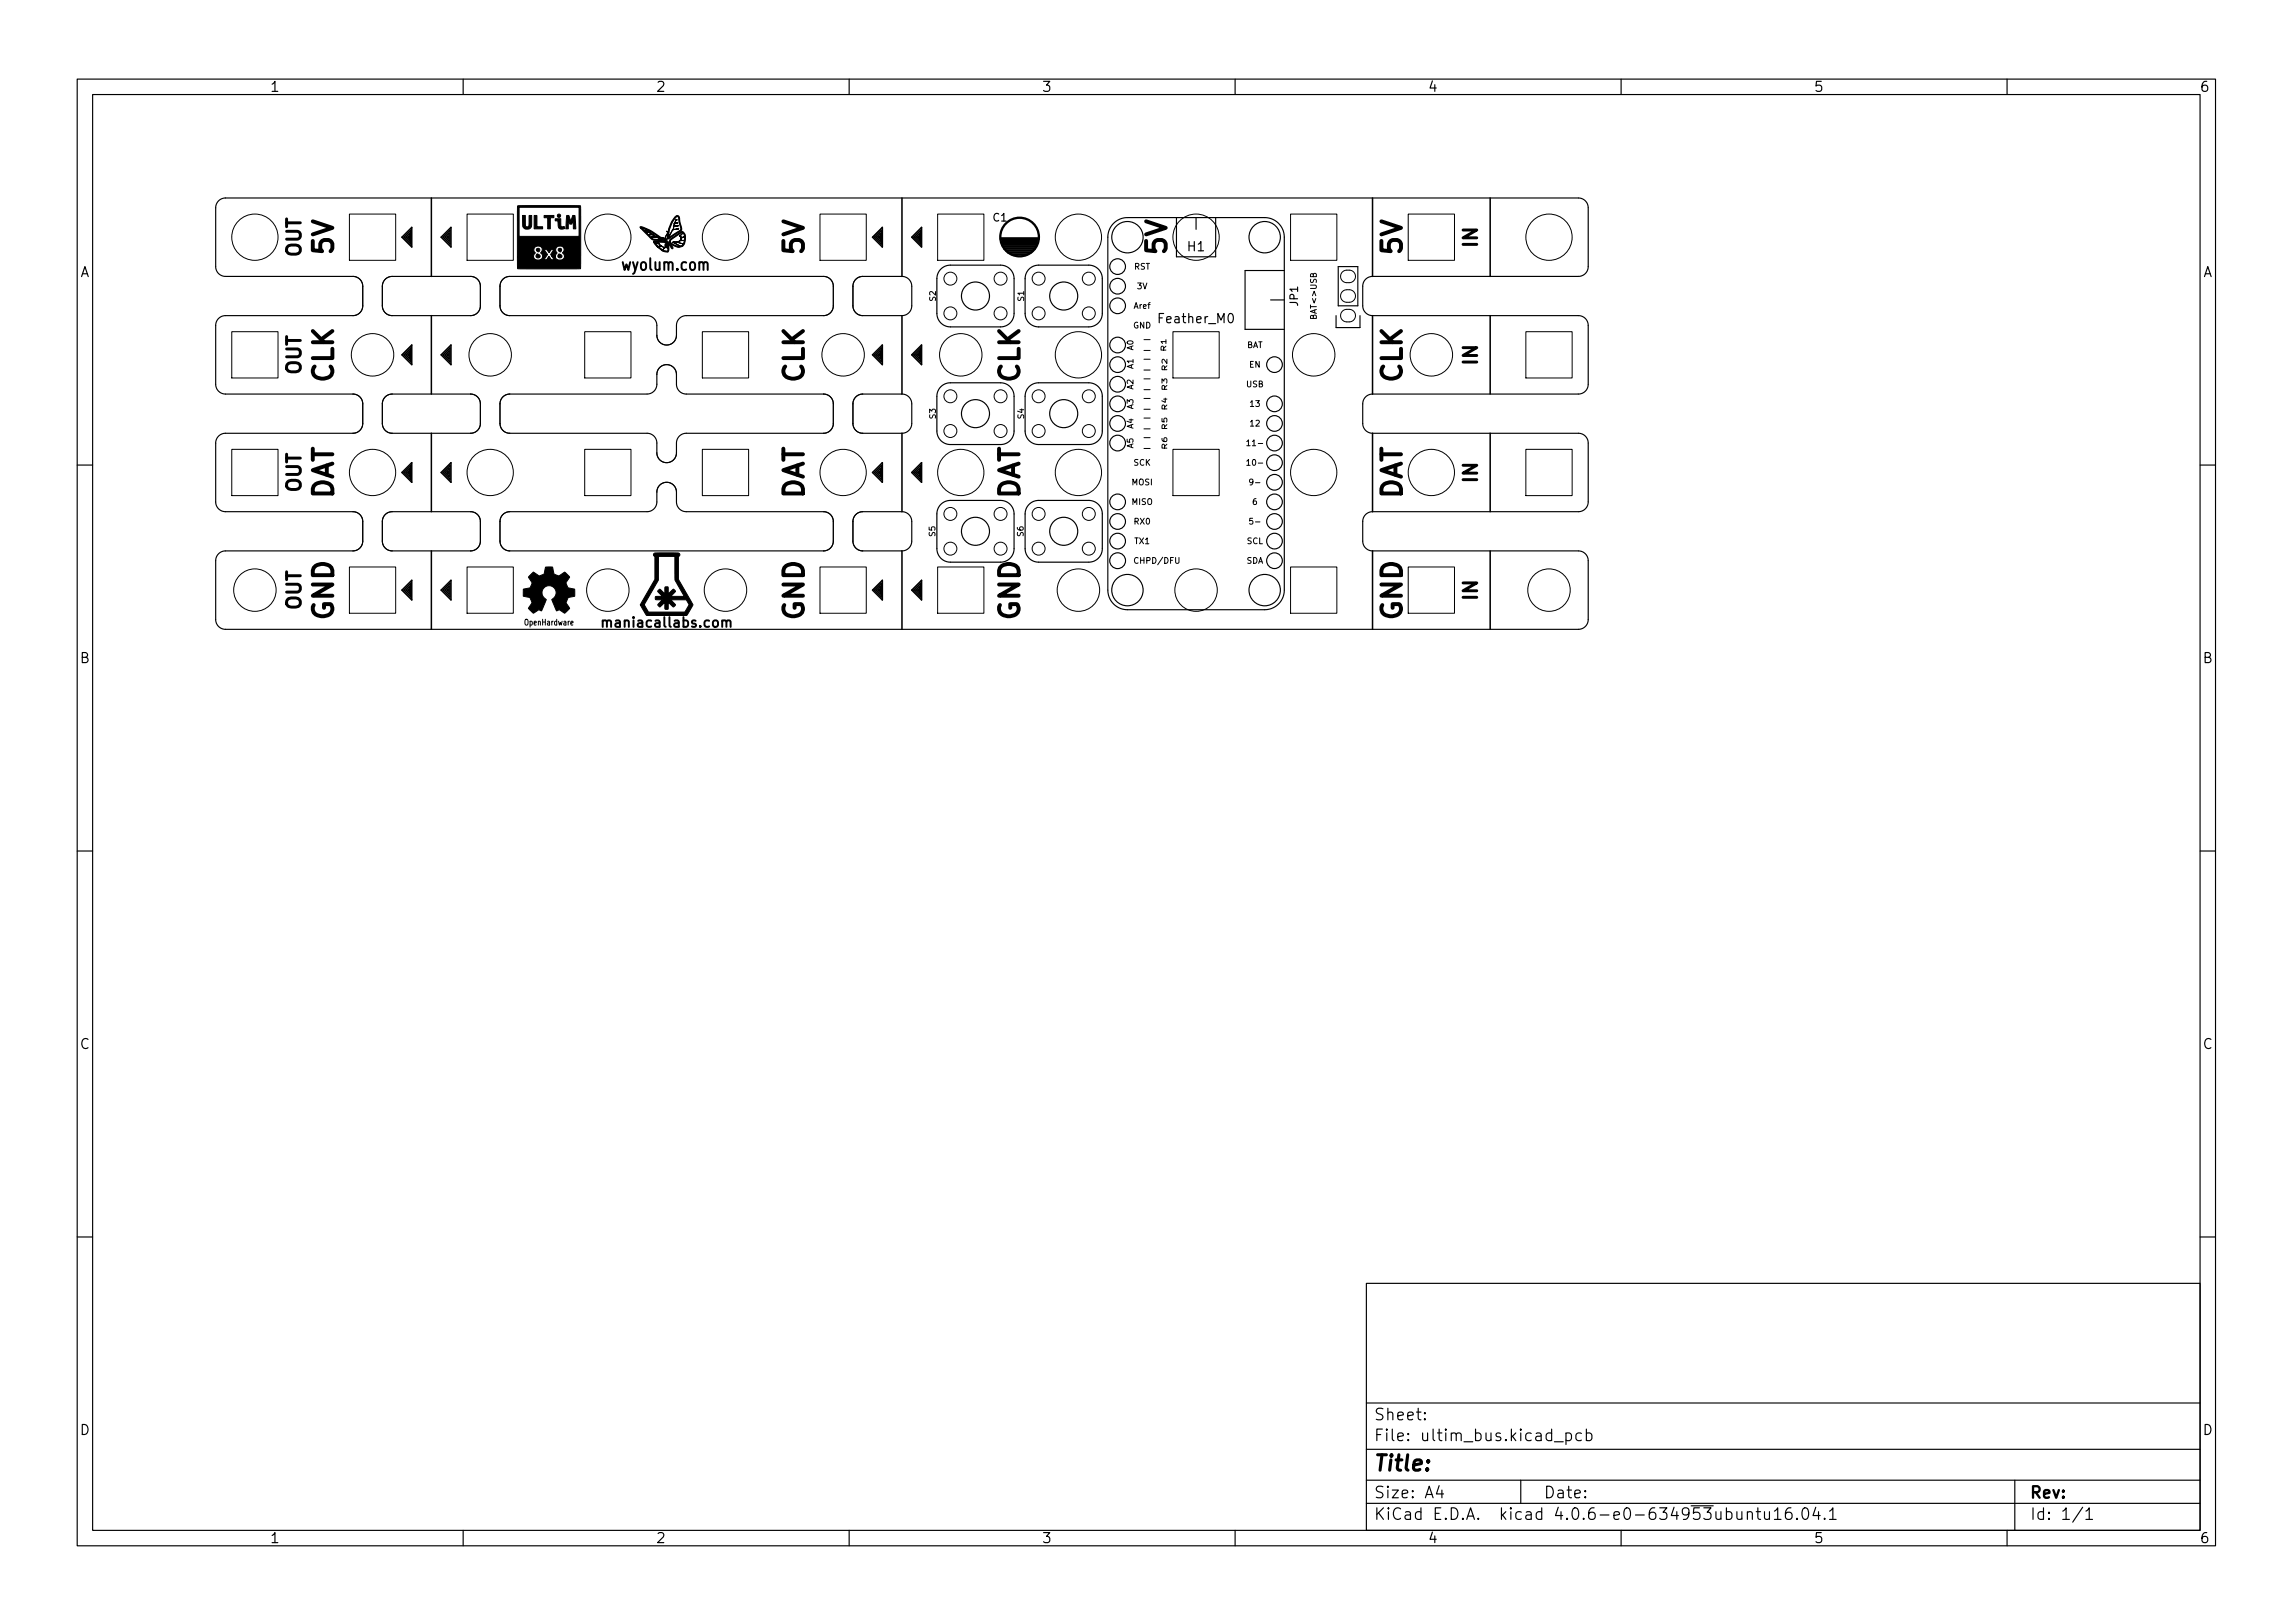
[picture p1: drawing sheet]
<svg xmlns="http://www.w3.org/2000/svg" width="297mm" height="210mm" viewBox="0 0 297 210" stroke-linecap="round" stroke-linejoin="round" font-family="sans-serif">
<defs><g id="words">
<g font-size="3.5">
<text x="43.2" y="32.9" transform="rotate(-90 43.2 32.9)">5V</text>
<text x="104.1" y="32.9" transform="rotate(-90 104.1 32.9)">5V</text>
<text x="151.1" y="32.9" transform="rotate(-90 151.1 32.9)">5V</text>
<text x="181.6" y="32.9" transform="rotate(-90 181.6 32.9)">5V</text>
<text x="43.2" y="49.6" transform="rotate(-90 43.2 49.6)">CLK</text>
<text x="104.1" y="49.6" transform="rotate(-90 104.1 49.6)">CLK</text>
<text x="132.1" y="49.6" transform="rotate(-90 132.1 49.6)">CLK</text>
<text x="181.6" y="49.6" transform="rotate(-90 181.6 49.6)">CLK</text>
<text x="43.2" y="64.8" transform="rotate(-90 43.2 64.8)">DAT</text>
<text x="104.1" y="64.8" transform="rotate(-90 104.1 64.8)">DAT</text>
<text x="132.1" y="64.8" transform="rotate(-90 132.1 64.8)">DAT</text>
<text x="181.6" y="64.8" transform="rotate(-90 181.6 64.8)">DAT</text>
<text x="43.2" y="80.4" transform="rotate(-90 43.2 80.4)">GND</text>
<text x="104.1" y="80.4" transform="rotate(-90 104.1 80.4)">GND</text>
<text x="132.1" y="80.4" transform="rotate(-90 132.1 80.4)">GND</text>
<text x="181.6" y="80.4" transform="rotate(-90 181.6 80.4)">GND</text>
</g>
<text font-size="2.8" x="178" y="190.6">Title:</text>
<g font-size="2.5">
<text x="39" y="33.3" transform="rotate(-90 39 33.3)">OUT</text>
<text x="191.4" y="32" transform="rotate(-90 191.4 32)">IN</text>
<text x="191.4" y="47.2" transform="rotate(-90 191.4 47.2)">IN</text>
<text x="39" y="48.6" transform="rotate(-90 39 48.6)">OUT</text>
<text x="39" y="63.8" transform="rotate(-90 39 63.8)">OUT</text>
<text x="191.4" y="62.4" transform="rotate(-90 191.4 62.4)">IN</text>
<text x="191.4" y="77.7" transform="rotate(-90 191.4 77.7)">IN</text>
<text x="39" y="79.1" transform="rotate(-90 39 79.1)">OUT</text>
</g>
<g font-size="2.1">
<text x="80.9" y="35">wyolum.com</text>
<text x="178" y="184">Sheet:</text>
<text x="178" y="186.7">File: ultim_bus.kicad_pcb</text>
<text x="178" y="196.9">KiCad E.D.A. kicad 4.0.6-e0-634953ubuntu16.04.1</text>
<text x="178" y="194.1">Size: A4</text>
<text x="200" y="194.1">Date:</text>
<text x="263" y="194.1">Rev:</text>
<text x="263" y="196.9">Id: 1/1</text>
</g>
<g font-size="1.8">
<text x="35" y="11.9">1</text>
<text x="85" y="11.9">2</text>
<text x="135" y="11.9">3</text>
<text x="185" y="11.9">4</text>
<text x="235" y="11.9">5</text>
<text x="285" y="11.9">6</text>
<text x="10.3" y="35.9">A</text>
<text x="285.3" y="35.9">A</text>
<text x="78.7" y="81.3">maniacallabs.com</text>
<text x="10.3" y="85.9">B</text>
<text x="285.3" y="85.9">B</text>
<text x="10.3" y="135.9">C</text>
<text x="285.3" y="135.9">C</text>
<text x="10.3" y="185.9">D</text>
<text x="285.3" y="185.9">D</text>
<text x="35" y="199.9">1</text>
<text x="85" y="199.9">2</text>
<text x="135" y="199.9">3</text>
<text x="185" y="199.9">4</text>
<text x="235" y="199.9">5</text>
<text x="285" y="199.9">6</text>
</g>
<g font-size="1.7">
<text x="153.9" y="32.5">H1</text>
<text x="150.3" y="41.9">Feather_M0</text>
</g>
<g font-size="1.4">
<text x="128.6" y="28.7">C1</text>
<text x="168.1" y="39.6" transform="rotate(-90 168.1 39.6)">JP1</text>
</g>
<g font-size="1.1">
<text x="146.9" y="34.9">RST</text>
<text x="121.2" y="39" transform="rotate(-90 121.2 39)">S2</text>
<text x="132.7" y="39" transform="rotate(-90 132.7 39)">S1</text>
<text x="146.9" y="40">Aref</text>
<text x="147.3" y="37.5">3V</text>
<text x="170.6" y="41.2" transform="rotate(-90 170.6 41.2)">BAT&lt;&gt;USB</text>
<text x="146.8" y="42.5">GND</text>
<text x="146.8" y="47.8" transform="rotate(-90 146.8 47.8)">A1</text>
<text x="146.8" y="45.4" transform="rotate(-90 146.8 45.4)">A0</text>
<text x="161.5" y="45.1">BAT</text>
<text x="161.8" y="47.6">EN</text>
<text x="146.8" y="53" transform="rotate(-90 146.8 53)">A3</text>
<text x="146.8" y="50.5" transform="rotate(-90 146.8 50.5)">A2</text>
<text x="161.4" y="50.2">USB</text>
<text x="162" y="52.7">13</text>
<text x="121.2" y="54.2" transform="rotate(-90 121.2 54.2)">S3</text>
<text x="132.7" y="54.2" transform="rotate(-90 132.7 54.2)">S4</text>
<text x="146.8" y="58.1" transform="rotate(-90 146.8 58.1)">A5</text>
<text x="146.8" y="55.5" transform="rotate(-90 146.8 55.5)">A4</text>
<text x="161.8" y="57.8">11-</text>
<text x="162" y="55.2">12</text>
<text x="146.6" y="65.4">MISO</text>
<text x="146.6" y="62.9">MOSI</text>
<text x="146.8" y="60.3">SCK</text>
<text x="161.8" y="60.3">10-</text>
<text x="162.1" y="62.9">9-</text>
<text x="162.3" y="65.4">6</text>
<text x="121.2" y="69.5" transform="rotate(-90 121.2 69.5)">S5</text>
<text x="132.6" y="69.5" transform="rotate(-90 132.6 69.5)">S6</text>
<text x="146.9" y="67.9">RX0</text>
<text x="147" y="70.5">TX1</text>
<text x="161.5" y="70.5">SCL</text>
<text x="162.1" y="67.9">5-</text>
<text x="147.1" y="73">CHPD/DFU</text>
<text x="161.4" y="73">SDA</text>
<text x="68.1" y="81">OpenHardware</text>
</g>
<g font-size=".9">
<text x="151.1" y="45.5" transform="rotate(-90 151.1 45.5)">R1</text>
<text x="151.2" y="53.1" transform="rotate(-90 151.2 53.1)">R4</text>
<text x="151.2" y="50.6" transform="rotate(-90 151.2 50.6)">R3</text>
<text x="151.2" y="48" transform="rotate(-90 151.2 48)">R2</text>
<text x="151.2" y="58.2" transform="rotate(-90 151.2 58.2)">R6</text>
<text x="151.2" y="55.6" transform="rotate(-90 151.2 55.6)">R5</text>
</g>
</g></defs>
<g fill="none" stroke="#000" stroke-width=".15">
<path d="M10 10.2h277v190.1h-277zM12 12.2h273v186.1h-273zM60 10.2v2M110 10.2v2M160 10.2v2M210 10.2v2M260 10.2v2M28.3 26l.4-.2 .5-.2h175.3a1.27 1.27 0 0 1 1.2 1.3v7.7a1.27 1.27 0 0 1-1.2 1.2h-26.8a1.27 1.27 0 0 0-1.2 1.3v2.6a1.27 1.27 0 0 0 1.3 1.2h26.8a1.27 1.27 0 0 1 1.1 1.3v7.7a1.27 1.27 0 0 1-1.2 1.1l-26.8 .1a1.27 1.27 0 0 0-1.2 1.2v2.7a1.27 1.27 0 0 0 1.3 1.1h26.8a1.27 1.27 0 0 1 1.1 1.3v7.7a1.27 1.27 0 0 1-1.2 1.2h-26.8a1.27 1.27 0 0 0-1.2 1.3v2.6a1.27 1.27 0 0 0 1.3 1.2h26.8a1.27 1.27 0 0 1 1.1 1.2v7.8a1.27 1.27 0 0 1-1.2 1.1h-175.4a1.27 1.27 0 0 1-1.2-1.2v-7.8a1.27 1.27 0 0 1 1.3-1.1h16.6a1.27 1.27 0 0 0 1.2-1.3v-2.7a1.27 1.27 0 0 0-1.3-1.1h-16.6a1.27 1.27 0 0 1-1.2-1.3v-7.7a1.27 1.27 0 0 1 1.3-1.2h16.6a1.27 1.27 0 0 0 1.2-1.2v-2.7a1.27 1.27 0 0 0-1.3-1.2h-16.6a1.27 1.27 0 0 1-1.2-1.2v-7.8a1.27 1.27 0 0 1 1.3-1.1h16.6a1.27 1.27 0 0 0 1.2-1.3v-2.6a1.27 1.27 0 0 0-1.3-1.2h-16.6a1.27 1.27 0 0 1-1.2-1.3v-7.7l.2-.4zM49.9 36.2l.4-.3 .5-.1h10.2a1.27 1.27 0 0 1 1.2 1.3v2.5a1.27 1.27 0 0 1-1.2 1.3h-10.2a1.27 1.27 0 0 1-1.3-1.3v-2.6l.1-.5zM65.1 36.2l.4-.3 .5-.1h40.7a1.27 1.27 0 0 1 1.2 1.3v2.5a1.27 1.27 0 0 1-1.2 1.3h-17.8a1.27 1.27 0 0 0-1.3 1.3v1.2a1.27 1.27 0 0 1-1.2 1.3 1.27 1.27 0 0 1-1.3-1.3v-1.2a1.27 1.27 0 0 0-1.3-1.3h-17.8a1.27 1.27 0 0 1-1.2-1.3v-2.6l.1-.5zM110.9 36.2l.3-.3 .4-.1h5.2a1.27 1.27 0 0 1 1.3 1.3v2.5a1.27 1.27 0 0 1-1.3 1.3h-5a1.27 1.27 0 0 1-1.3-1.3v-2.6l.1-.5zM121.9 34.9a1.75 1.75 0 0 1 1.2-.6h6.5a1.75 1.75 0 0 1 1.8 1.8v4.5a1.75 1.75 0 0 1-1.8 1.7h-6.5a1.75 1.75 0 0 1-1.7-1.7v-4.5a1.75 1.75 0 0 1 .5-1.2z"/>
<path d="M129.6 30.8h5M133.3 34.9a1.75 1.75 0 0 1 1.2-.6h6.5a1.75 1.75 0 0 1 1.8 1.8v4.5a1.75 1.75 0 0 1-1.8 1.7h-6.5a1.75 1.75 0 0 1-1.7-1.7v-4.5a1.75 1.75 0 0 1 .5-1.2zM144.3 28.9a2.54 2.54 0 0 1 1.7-.7h17.8a2.54 2.54 0 0 1 2.6 2.5v45.7a2.54 2.54 0 0 1-2.6 2.6h-17.8a2.54 2.54 0 0 1-2.5-2.6v-45.7a2.54 2.54 0 0 1 .8-1.8zM154.9 28.2v1.5M157.5 28.2v5.1h-5.1M164.6 38.9h1.8M166.4 35h-5.1v7.7h5.1M173.4 34.5h2.5v5.1h-2.5zM49.9 51.4l.4-.2 .5-.2h10.2a1.27 1.27 0 0 1 1.2 1.3v2.6a1.27 1.27 0 0 1-1.2 1.2h-10.2a1.27 1.27 0 0 1-1.3-1.2v-2.7l.1-.4zM65.1 51.4l.4-.2 .5-.2h17.8a1.27 1.27 0 0 0 1.3-1.2v-1.3a1.27 1.27 0 0 1 1.3-1.3 1.27 1.27 0 0 1 1.2 1.3v1.3a1.27 1.27 0 0 0 1.3 1.2h17.8a1.27 1.27 0 0 1 1.2 1.3v2.6a1.27 1.27 0 0 1-1.2 1.2h-17.8a1.27 1.27 0 0 0-1.3 1.3v1.3a1.27 1.27 0 0 1-1.2 1.2 1.27 1.27 0 0 1-1.3-1.2v-1.3a1.27 1.27 0 0 0-1.3-1.3h-17.8a1.27 1.27 0 0 1-1.2-1.2v-2.7l.1-.4zM110.9 51.4l.3-.2 .4-.1 5.2-.1a1.27 1.27 0 0 1 1.3 1.3v2.6a1.27 1.27 0 0 1-1.3 1.2h-5a1.27 1.27 0 0 1-1.3-1.2v-2.7l.1-.4zM121.9 50.1a1.75 1.75 0 0 1 1.2-.5h6.5a1.75 1.75 0 0 1 1.8 1.7v4.5a1.75 1.75 0 0 1-1.8 1.8h-6.5a1.75 1.75 0 0 1-1.7-1.8v-4.5a1.75 1.75 0 0 1 .5-1.2z"/>
<path d="M133.3 50.1a1.75 1.75 0 0 1 1.2-.5h6.5a1.75 1.75 0 0 1 1.8 1.7v4.5a1.75 1.75 0 0 1-1.8 1.8h-6.5a1.75 1.75 0 0 1-1.7-1.8v-4.5a1.75 1.75 0 0 1 .5-1.2zM173.1 40.9v1.5h3.1v-1.5M10 60.2h2M49.9 66.7l.4-.3 .5-.1h10.2a1.27 1.27 0 0 1 1.2 1.3v2.5a1.27 1.27 0 0 1-1.2 1.3h-10.2a1.27 1.27 0 0 1-1.3-1.3v-2.7l.1-.4zM65.1 66.7l.4-.3 .5-.1h17.8a1.27 1.27 0 0 0 1.3-1.3v-1.3a1.27 1.27 0 0 1 1.3-1.2 1.27 1.27 0 0 1 1.2 1.2v1.3a1.27 1.27 0 0 0 1.3 1.3h17.8a1.27 1.27 0 0 1 1.2 1.3v2.5a1.27 1.27 0 0 1-1.2 1.3h-40.7a1.27 1.27 0 0 1-1.2-1.3v-2.7l.1-.4zM110.9 66.7l.3-.3 .4-.1h5.2a1.27 1.27 0 0 1 1.3 1.3v2.5a1.27 1.27 0 0 1-1.3 1.3h-5a1.27 1.27 0 0 1-1.3-1.3v-2.7l.1-.4zM121.9 65.3a1.75 1.75 0 0 1 1.2-.5h6.5a1.75 1.75 0 0 1 1.8 1.8v4.5a1.75 1.75 0 0 1-1.8 1.7h-6.5a1.75 1.75 0 0 1-1.7-1.7v-4.5a1.75 1.75 0 0 1 .5-1.3zM133.3 65.3a1.75 1.75 0 0 1 1.2-.5h6.5a1.75 1.75 0 0 1 1.8 1.8v4.5a1.75 1.75 0 0 1-1.8 1.7h-6.5a1.75 1.75 0 0 1-1.7-1.7v-4.5a1.75 1.75 0 0 1 .5-1.3zM285 60.2h2M10 110.2h2M285 110.2h2M10 160.2h2"/>
<path d="M177 166.3h108v32h-108zM285 160.2h2M60 198.3v2M110 198.3v2M160 198.3v2M177 194.8h108M177 191.8h108M177 187.8h108M177 181.8h108M184.6 183.8v.1h-.1l.1-.1v.1M184.6 183v.1h-.1l.1-.1v.1M186.4 192.5l-.3 1h.9"/>
<path d="M186.8 193v1M197 191.8v3M201.4 186.8h1.1M202.9 185.7l.4-.1 .3 .3v.4l-.2 .3h-.1h-.4M202.9 185.6v1.5M204.9 185.7l-.5-.1-.3 .3v.4l.2 .3h.1h.5M205.5 185.7l.4-.1 .3 .3v.4l-.1 .3h-.2h-.4M205.5 185.1v1.5M210 198.3v2M226.4 196a.37 .37 0 0 1 .6 0v.8M226.4 195.8v1M227.5 195.8h.6"/>
<path d="M227.7 195.3v1.3l.1 .2h.3M228.6 195.8v1a.41 .41 0 0 0 .6-.1M229.2 195.8v1M229.9 195.8l.4-.5v1.5M229.9 196.8h.8M232 195.3a.59 .59 0 0 0-.7 .7v.5l.1 .3h.5l.2-.1v-.5l-.1-.2-.4-.1-.3 .3M232.8 196.7l.1 .1h-.1h-.1l.1-.1v.1M233.6 195.4a.36 .36 0 0 1 .6 .2 .77 .77 0 0 1-.4 1.2 1 1 0 0 1-.2-1.4zM235.2 195.3l-.3 1h.9M235.6 195.8v1M236.4 196.7v.1h-.1l.1-.1v.1M237 195.8l.4-.5v1.5"/>
<path d="M237 196.8h.9M260 198.3v2M261 191.8v6.5M269.8 195.3l-1.3 1.9M270.2 195.8l.4-.5v1.5M270.2 196.8h.9"/>
<circle cx="126.4" cy="38.3" r="1.82"/>
<circle cx="137.8" cy="38.3" r="1.82"/>
<circle cx="144.8" cy="37.1" r="1.02"/>
<circle cx="144.8" cy="34.5" r="1.02"/>
<circle cx="144.8" cy="39.6" r="1.02"/>
<circle cx="146" cy="30.7" r="2.03"/>
<circle cx="163.8" cy="30.7" r="2.03"/>
<circle cx="126.4" cy="53.6" r="1.82"/>
<circle cx="137.8" cy="53.6" r="1.82"/>
<circle cx="144.8" cy="57.4" r="1.02"/>
<circle cx="144.8" cy="52.3" r="1.02"/>
<circle cx="144.8" cy="44.7" r="1.02"/>
<circle cx="144.8" cy="54.9" r="1.02"/>
<circle cx="144.8" cy="49.8" r="1.02"/>
<circle cx="144.8" cy="47.2" r="1.02"/>
<circle cx="165.1" cy="52.3" r="1.02"/>
<circle cx="165.1" cy="57.4" r="1.02"/>
<circle cx="165.1" cy="54.9" r="1.02"/>
<circle cx="165.1" cy="59.9" r="1.02"/>
<circle cx="165.1" cy="47.2" r="1.02"/>
<circle cx="126.4" cy="68.8" r="1.82"/>
<circle cx="137.8" cy="68.8" r="1.82"/>
<circle cx="144.8" cy="65" r="1.02"/>
<circle cx="144.8" cy="70.1" r="1.02"/>
<circle cx="144.8" cy="67.6" r="1.02"/>
<circle cx="144.8" cy="72.6" r="1.02"/>
<circle cx="146" cy="76.4" r="2.03"/>
<circle cx="163.8" cy="76.4" r="2.03"/>
<circle cx="165.1" cy="65" r="1.02"/>
<circle cx="165.1" cy="70.1" r="1.02"/>
<circle cx="165.1" cy="67.6" r="1.02"/>
<circle cx="165.1" cy="62.5" r="1.02"/>
<circle cx="165.1" cy="72.6" r="1.02"/>
</g>
<g fill="none" stroke="#000" stroke-width=".2">
<path d="M52.1 30.7l1.2-1.2v2.5zM53 30.6v.3l-.2-.2zM53.1 30.2v1l-.5-.5zM53.2 29.8v1.8l-.9-.9zM55.9 25.6v10.2M57.4 30.7l.9-.9v1.8zM57.9 30.7l.1-.1v.3zM58.2 30.2v1l-.5-.5zM58.4 29.5v2.5l-1.3-1.3zM113 30.7l1.3-1.2v2.5zM113.9 30.6v.3l-.1-.2zM114 30.2v1l-.5-.5z"/>
<path d="M114.2 29.8v1.8l-.9-.9zM116.8 25.6v10.2M118.1 30.7l1.3-1.2v2.5zM119 30.6v.3l-.1-.2zM119.1 30.2v1l-.5-.5zM119.3 29.8v1.8l-.9-.9zM177.8 25.6v10.2M193 25.6v10.2M52.1 46l1.2-1.3v2.5zM52.6 46l.5-.5v1zM53 45.8v.3l-.2-.1zM53.2 45.1v1.8l-.9-.9z"/>
<path d="M53.3 59.9v2.6l-1.2-1.3zM55.9 40.9v10.1M55.9 56.1v10.2M57.4 46l.9-.9v1.8zM57.7 46l.5-.5v1zM57.9 46l.1-.2v.3zM58.4 44.7v2.5l-1.3-1.2zM58.4 59.9v2.6l-1.3-1.3zM113.8 46l.1-.2v.3zM114 45.5v1l-.5-.5zM114.2 45.1v1.8l-.9-.9zM114.3 44.7v2.5l-1.3-1.2z"/>
<path d="M114.3 59.9v2.6l-1.3-1.3zM116.8 40.9v10.1M116.8 56.1v10.2M118.9 46l.1-.2v.3zM119.1 45.5v1l-.5-.5zM119.3 45.1v1.8l-.9-.9zM119.4 44.7v2.5l-1.3-1.2zM119.4 59.9v2.6l-1.3-1.3zM177.8 40.9v10.1M177.8 56.1v10.2M193 40.9v10.1M193 56.1v10.2"/>
<path d="M52.3 76.4l.9-.8v1.7zM53 76.3v.3l-.2-.2zM53 61.1v.2l-.2-.1zM53.1 60.7v1l-.5-.5zM53.1 75.9v1.1l-.5-.6zM53.2 60.3v1.8l-.9-.9zM53.3 75.2v2.5l-1.2-1.3zM55.9 71.4v10.1M57.4 76.4l.9-.8v1.7zM57.4 61.2l.9-.9v1.8zM57.9 76.4l.1-.1v.3zM58 61.1v.2l-.1-.1z"/>
<path d="M58.2 60.7v1l-.5-.5zM58.2 75.9v1.1l-.5-.6zM58.4 75.2v2.5l-1.3-1.3zM113 76.4l1.3-1.2v2.5zM113.9 61.1v.2l-.1-.1zM113.9 76.3v.3l-.1-.2zM114 60.7v1l-.5-.5zM114 75.9v1.1l-.5-.6zM114.2 60.3v1.8l-.9-.9zM114.2 75.6v1.7l-.9-.9zM116.8 71.4v10.1M118.1 76.4l1.3-1.2v2.5z"/>
<path d="M118.9 76.4l.1-.1v.3zM119 61.1v.2l-.1-.1zM119.1 60.7v1l-.5-.5zM119.1 75.9v1.1l-.5-.6zM119.3 75.6v1.7l-.9-.9zM119.3 60.3v1.8l-.9-.9zM177.8 71.4v10.1M193 71.4v10.1"/>
</g>
<path d="M78.1 80.5a.32 .32 0 0 1 .5 0v.7M78.1 80.4v.8M94.1 80.5l.2-.1h.3v.8" fill="none" stroke="#000" stroke-width=".25"/>
<g fill="none" stroke="#000" stroke-width=".13">
<path d="M45.3 27.7h6v6h-6zM45.7 35.8a1.27 1.27 0 0 1 1.3 1.3v2.5a1.27 1.27 0 0 1-1.3 1.3M50.8 35.8a1.27 1.27 0 0 0-1.3 1.3v2.5a1.27 1.27 0 0 0 1.3 1.3M60.5 27.7h6v6h-6zM61 35.8a1.27 1.27 0 0 1 1.2 1.3v2.5a1.27 1.27 0 0 1-1.2 1.3M66 35.8a1.27 1.27 0 0 0-1.2 1.3v2.5a1.27 1.27 0 0 0 1.2 1.3M106.2 27.7h6v6h-6zM106.7 35.8a1.27 1.27 0 0 1 1.2 1.3v2.5a1.27 1.27 0 0 1-1.2 1.3M111.8 35.8a1.27 1.27 0 0 0-1.3 1.3v2.5a1.27 1.27 0 0 0 1.3 1.3M121.5 27.7h6v6h-6zM167.2 27.7h6v6h-6zM173.9 37.8l.4-.2 .5-.1a.81 .81 0 0 1 .8 .8 .81 .81 0 0 1-.8 .9h-.3a.81 .81 0 0 1-.8-.5 .81 .81 0 0 1 .2-.9z"/>
<path d="M173.9 35.2l.4-.2h.5a.81 .81 0 0 1 .8 .8 .81 .81 0 0 1-.8 .8h-.3a.81 .81 0 0 1-.8-.5 .81 .81 0 0 1 .2-.9zM182.4 27.7h6v6h-6zM30 58.2h6v6h-6zM30 43h6v6h-6zM45.7 51a1.27 1.27 0 0 1 1.3 1.3v2.6a1.27 1.27 0 0 1-1.3 1.2M50.8 51a1.27 1.27 0 0 0-1.3 1.3v2.6a1.27 1.27 0 0 0 1.3 1.2M61 51a1.27 1.27 0 0 1 1.2 1.3v2.6a1.27 1.27 0 0 1-1.2 1.2M66 51a1.27 1.27 0 0 0-1.2 1.3v2.6a1.27 1.27 0 0 0 1.2 1.2M75.7 58.2h6v6h-6zM75.7 43h6v6h-6zM85.1 58.7a1.27 1.27 0 0 0 1.3 1.2 1.27 1.27 0 0 0 1.2-1.2M85.1 43.4a1.27 1.27 0 0 0 1.3 1.3 1.27 1.27 0 0 0 1.2-1.3"/>
<path d="M85.1 48.5a1.27 1.27 0 0 1 1.3-1.3 1.27 1.27 0 0 1 1.2 1.3M91 58.2h6v6h-6zM91 43h6v6h-6zM106.7 51a1.27 1.27 0 0 1 1.2 1.3v2.6a1.27 1.27 0 0 1-1.2 1.2M111.8 51a1.27 1.27 0 0 0-1.3 1.3v2.6a1.27 1.27 0 0 0 1.3 1.2M148.2 58.1h.8M148.2 56.7h.8M148.2 55.6h.8M148.2 54.2h.8M148.2 53h.8M148.2 51.6h.8M148.2 50.5h.8"/>
<path d="M148.2 49.1h.8M148.2 47.9h.8M148.2 46.5h.8M148.2 45.4h.8M148.2 44h.8M150.5 56.8l.1 .2 .1 .2h.3l.2-.2-.1-.3h-.2l-.1 .1v.2l.1 .2M150.5 54.2v.4l.3 .1v-.5h.1h.2v.5M150.5 49.6v-.5l.3 .3v-.3h.3v.5M150.7 51.7h.5M151 51.6v.5l-.5-.2M151 44.3h-.6l.2 .2M151 44v.5"/>
<path d="M151.2 46.5v.6l-.5-.6-.2 .2 .1 .3M151.9 58.2h6v6h-6zM151.9 43h6v6h-6zM173.9 40.3l.4-.2h.5a.81 .81 0 0 1 .8 .8 .81 .81 0 0 1-.8 .8h-.3a.81 .81 0 0 1-.8-.5 .81 .81 0 0 1 .2-.9zM197.7 58.2h6v6h-6zM197.7 43h6v6h-6zM45.3 73.5h6v5.9h-6zM45.7 66.3a1.27 1.27 0 0 1 1.3 1.3v2.5a1.27 1.27 0 0 1-1.3 1.3M50.8 66.3a1.27 1.27 0 0 0-1.3 1.3v2.5a1.27 1.27 0 0 0 1.3 1.3M60.5 73.5h6v5.9h-6zM61 66.3a1.27 1.27 0 0 1 1.2 1.3v2.5a1.27 1.27 0 0 1-1.2 1.3M66 66.3a1.27 1.27 0 0 0-1.2 1.3v2.5a1.27 1.27 0 0 0 1.2 1.3"/>
<path d="M85.1 63.7a1.27 1.27 0 0 1 1.3-1.2 1.27 1.27 0 0 1 1.2 1.2M106.2 73.5h6v5.9h-6zM106.7 66.3a1.27 1.27 0 0 1 1.2 1.3v2.5a1.27 1.27 0 0 1-1.2 1.3M111.8 66.3a1.27 1.27 0 0 0-1.3 1.3v2.5a1.27 1.27 0 0 0 1.3 1.3M121.5 73.5h6v5.9h-6zM167.2 73.5h6v5.9h-6zM182.4 73.5h6v5.9h-6z"/>
<circle cx="33" cy="30.7" r="3"/>
<circle cx="78.7" cy="30.7" r="3"/>
<circle cx="94" cy="30.7" r="3"/>
<circle cx="123.1" cy="36.1" r=".84"/>
<circle cx="129.6" cy="36.1" r=".84"/>
<circle cx="134.5" cy="36.1" r=".84"/>
<circle cx="139.7" cy="30.7" r="3"/>
<circle cx="141" cy="36.1" r=".84"/>
<circle cx="154.9" cy="30.7" r="3"/>
<circle cx="200.7" cy="30.7" r="3"/>
<circle cx="48.3" cy="46" r="2.75"/>
<circle cx="63.5" cy="46" r="2.75"/>
<circle cx="109.2" cy="46" r="2.75"/>
<circle cx="123.1" cy="55.8" r=".84"/>
<circle cx="123.1" cy="40.6" r=".84"/>
<circle cx="123.1" cy="51.3" r=".84"/>
<circle cx="124.5" cy="46" r="2.75"/>
<circle cx="129.6" cy="55.8" r=".84"/>
<circle cx="129.6" cy="40.6" r=".84"/>
<circle cx="129.6" cy="51.3" r=".84"/>
<circle cx="134.5" cy="55.8" r=".84"/>
<circle cx="134.5" cy="40.6" r=".84"/>
<circle cx="134.5" cy="51.3" r=".84"/>
<circle cx="139.7" cy="46" r="3"/>
<circle cx="141" cy="55.8" r=".84"/>
<circle cx="141" cy="40.6" r=".84"/>
<circle cx="141" cy="51.3" r=".84"/>
<circle cx="170.2" cy="46" r="2.75"/>
<circle cx="185.4" cy="46" r="2.75"/>
<circle cx="33" cy="76.4" r="2.75"/>
<circle cx="48.3" cy="61.2" r="3"/>
<circle cx="63.5" cy="61.2" r="3"/>
<circle cx="78.7" cy="76.4" r="2.75"/>
<circle cx="94" cy="76.4" r="2.75"/>
<circle cx="109.2" cy="61.2" r="3"/>
<circle cx="123.1" cy="71.1" r=".84"/>
<circle cx="123.1" cy="66.6" r=".84"/>
<circle cx="124.5" cy="61.2" r="3"/>
<circle cx="129.6" cy="71.1" r=".84"/>
<circle cx="129.6" cy="66.6" r=".84"/>
<circle cx="134.5" cy="71.1" r=".84"/>
<circle cx="134.5" cy="66.6" r=".84"/>
<circle cx="139.7" cy="76.4" r="2.75"/>
<circle cx="139.7" cy="61.2" r="3"/>
<circle cx="141" cy="71.1" r=".84"/>
<circle cx="141" cy="66.6" r=".84"/>
<circle cx="154.9" cy="76.4" r="2.75"/>
<circle cx="170.2" cy="61.2" r="3"/>
<circle cx="185.4" cy="61.2" r="3"/>
<circle cx="200.7" cy="76.4" r="2.75"/>
</g>
<g fill="#000" stroke="#000" stroke-width=".13">
<path d="M67.7 27.9h.4v.7a.75 .75 0 0 0 .1 .8 .35 .35 0 0 0 .3-.5v-1h.4v1a.61 .61 0 0 1-.6 .8 .61 .61 0 0 1-.6-.8zM69.2 27.9h.4v1.5h.7v.2h-1.1zM67.1 26.7h8.1v8.1h-8.1l-.1-1.5h2.1a.62 .62 0 0 0 .9 .3h.5a.47 .47 0 0 0 .6-.3v-.1l.1 .1a.38 .38 0 0 0 .5 .3l-.2-.4h.4a.58 .58 0 0 0 .7 .5 .58 .58 0 0 0 .5-.7l-.2-.2a.52 .52 0 0 0 0-.8 .52 .52 0 0 0-.8 0 .52 .52 0 0 0 .1 .8l-.3 .4h-.4l-.2-.2 .4-.7a.46 .46 0 0 0-.5 .4h-.1l-.3-.4h-.3l.3 .5a.28 .28 0 0 1 .1 .3 .28 .28 0 0 1-.2 .2l-.2 .3h-.5a.48 .48 0 0 0 .3-.4 .48 .48 0 0 0-.3-.4 .53 .53 0 0 0 0-.9 .53 .53 0 0 0-.8 .3v.3l.2 .3-.2 .2-.1 .3h-2.1v-6.4h.2v3.7h7.8v-3.7h-8zM70.5 27.9h1.3l-.1 .3h-.4v1.4h-.3v-1.4h-.5zM71.9 28.3h.7v.7a.3 .3 0 0 0 .1 .4 .3 .3 0 0 0 .4 0v.2a.54 .54 0 0 1-.7 0 .54 .54 0 0 1-.1-.6v-.4h-.4zM73.4 27.9h.3l.2 .8 .3-.8h.3l.1 1.7h-.3v-1.2l-.2 .6h-.3l-.2-.6v1.2h-.3zM84.7 31.2l1.4 .1 .1 .1a.95 .95 0 0 1 .5 .9l-.1 .1a.26 .26 0 0 1-.1 .3 .26 .26 0 0 1-.3-.1l-.5-.2 .6 .1a.26 .26 0 0 0 .2-.3 .26 .26 0 0 0-.3-.2l-.3 .4h-.2l-.6-.4h.2l.6 .4 .1-.3h.1h-.1a.58 .58 0 0 0-.7-.1h-.2l-.3-.5h.1a.52 .52 0 0 0 .8 .4l-.2-.1a.48 .48 0 0 0-.5-.3l.3 .1-.5-.1-.1-.2h.1l.1 .2h.5l.2 .3a.44 .44 0 0 0 .6 .2h.1h-.1l.1-.1 .2 .3v-.3l-.4-.1h.2l-.2-.1h.1l.3 .1-.4-.4-1.4-.1zM82.9 29.4h.4l.9 .4 1.4 1 .5 .1 .3-.5a.26 .26 0 0 0 0-.5l.1 .3 .4-1.4 .5-.7a.35 .35 0 0 1 .5-.1 .35 .35 0 0 1 .1 .4l.3 1a.54 .54 0 0 1-.5 .8l-1.1 .7-.3 .1v-.2a.37 .37 0 0 0 .4-.4l.3-.7h.1h-.1l.1-.4h.2h-.2h.1h.5h-.5l.2-.8h.2h-.2l.2-.1v.1a.27 .27 0 0 0-.2 .4h.2h-.2l.3-.1-.1 .1a.28 .28 0 0 0-.2 .1 .28 .28 0 0 0-.1 .3l.4-.1v.1a.41 .41 0 0 0-.5 .4h.5l.1-.1-.3 .1 .3-.1v.1a.89 .89 0 0 0-1.1 .7l-.2 .4 1.3-.9a.41 .41 0 0 0 .2-.7l-.2-1-.2-.1-.6 .8-.4 .8-.1 1.1h-.2l.1-.5a.56 .56 0 0 0-.2 .8h.1a1.75 1.75 0 0 1 .8 1.1h-.2l-.9-1.1h-1.1a1.22 1.22 0 0 1-1.1-.6l-1-1h.2l1 1a1.76 1.76 0 0 0 1.7 .5 2.29 2.29 0 0 0-1.4-.3h.7h-.7h.5a.95 .95 0 0 0-.8-.3h.5h-.5h.3a.68 .68 0 0 0-.6-.3h.3h-.4l.3-.1-.5-.2h.2l.5 .2 .1 .2 .9 .6 .5 .2-.2-.2h.2l.4 .2a.22 .22 0 0 0-.1-.2 .22 .22 0 0 0-.3 0h-.2l-1.4-.9-1.2-.4zM86.8 31l1.4-1a.44 .44 0 0 1 .6 .5 1.3 1.3 0 0 1-.5 1.4 1.42 1.42 0 0 1-1.4-.3l-.2-.2h.1a1.58 1.58 0 0 0 1.3 .5l-1-.5h.2l.8 .5 .2-.1 .2-.2-.7-.2h-.7h.7l.4 .1a.24 .24 0 0 0 .4 0v-.3a.22 .22 0 0 0-.3 0l-.5 .2h-.6l.1-.1a.98 .98 0 0 0 .8-.1l.2-.1a.28 .28 0 0 0 .4 0 .28 .28 0 0 0-.1-.4 .39 .39 0 0 0-.4 .4h-.1l.1-.2v-.1h.1h-.1h.1l-.3-.2h.2a.26 .26 0 0 0 .4 .1 .26 .26 0 0 0-.2-.4l-.2 .3h-.2l.5-.4-.2-.1-1.3 .9-.2 .3h-.1zM68.7 74.5l.4-.4 .8 .5 .3-.1a.43 .43 0 0 0 .4-.6l.1-.4h.9v.2a.7 .7 0 0 0 .8 .9l.4-.2a.35 .35 0 0 1 .4-.2l.6 .6-.1 .2a.68 .68 0 0 0-.3 .7 .68 .68 0 0 0 .4 .5l.6 .1v.9l-.1 .1a.7 .7 0 0 0-.8 .4l-.2 .4 .5 .7-.6 .6h-.2a.74 .74 0 0 0-.7-.4l-.2 .1-.6-1.4a.94 .94 0 0 0 .4-1.5 .94 .94 0 0 0-1.5 0 .94 .94 0 0 0 .4 1.5l-.7 1.4a.39 .39 0 0 0-.6 .1l-.4 .2-.6-.5a.74 .74 0 0 1 .3-.7l.1-.3a.56 .56 0 0 0-.5-.5l-.6-.2v-.9l.9-.1 .1-.3a.44 .44 0 0 0-.1-.7l-.1-.2a.26 .26 0 0 1-.1-.3 .26 .26 0 0 1 .2-.2zM84.7 71.7l3.1-.1a.23 .23 0 0 1 .3 .2 .23 .23 0 0 1-.2 .3v3l1.7 3a.33 .33 0 0 1 0 .6l-.7 1h-5.1l-.9-1.3 .6-.1 .5 1h4.7l.6-1-.4-.6h-2l.4 .4a.24 .24 0 0 1 .1 .4 .21 .21 0 0 1-.2 .1 .21 .21 0 0 1-.2-.1l-.4-.5v.6a.26 .26 0 0 1-.1 .3 .26 .26 0 0 1-.4 0v-.9l-.4 .4a.22 .22 0 0 1-.1 .2 .22 .22 0 0 1-.2 0l-.1-.1a.18 .18 0 0 1-.1-.2 .18 .18 0 0 1 .2-.2l.4-.4h-.6a.24 .24 0 0 1-.3-.2 .24 .24 0 0 1 .3-.2h.6l-.3-.4a.34 .34 0 0 1-.3-.4h.1a.22 .22 0 0 1 .2-.2 .22 .22 0 0 1 .2 .2l.4 .4v-.4a.32 .32 0 0 1 .2-.5l.2 .1 .1 .8 .3-.3a.33 .33 0 0 1 .4-.2h.1a.2 .2 0 0 1 .1 .2 .2 .2 0 0 1-.2 .2l-.4 .5h1.7l-.8-1.4a1.76 1.76 0 0 1-.4-1.7v-2.1h-2.1v3.1l-1.8 3.1h-.5l1.8-3.2v-3l-.1-.1z"/>
<circle cx="69.7" cy="33.2" r=".25"/>
<circle cx="69.7" cy="32.4" r=".22"/>
<circle cx="72.4" cy="28" r=".22"/>
<circle cx="72.5" cy="33.2" r=".27"/>
<circle cx="72.5" cy="32.4" r=".23"/>
</g>
<g fill="none" stroke="#000" stroke-width=".3">
<path d="M129.6 31h4.9M129.8 31.7h4.5M129.8 31.5h4.5M129.8 31.2h4.5M130.1 32.2h4M130.1 32h4M130.3 32.5h3.5M130.6 32.7h3M131.1 33h2"/>
<circle cx="132.1" cy="30.7" r="2.5"/>
</g>
<use href="#words"/>
</svg>
